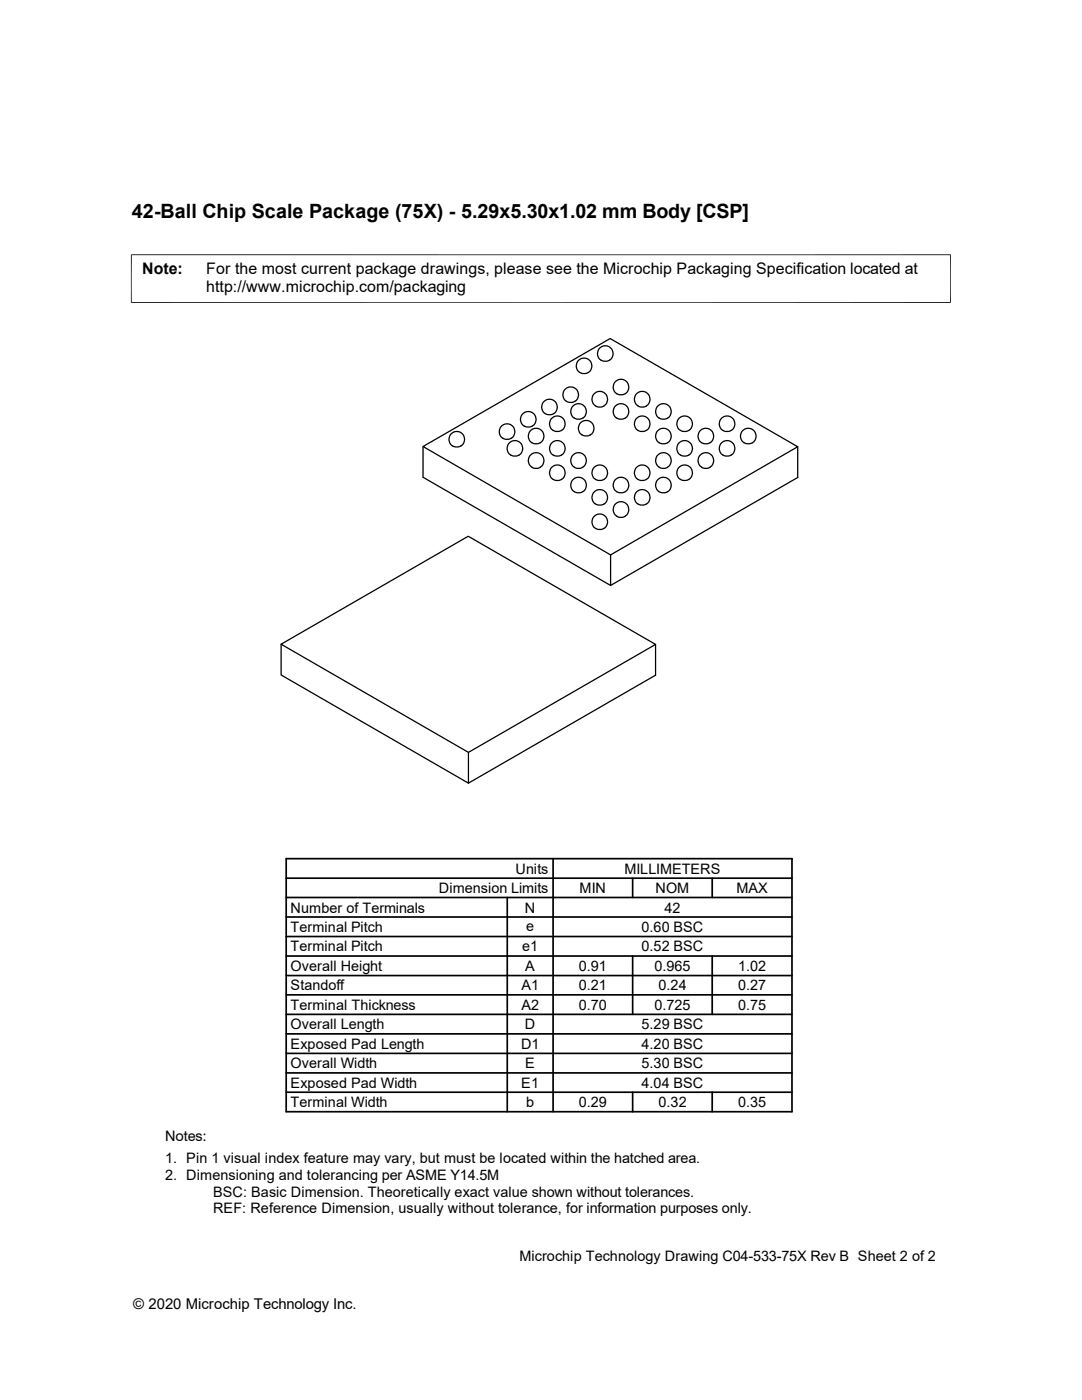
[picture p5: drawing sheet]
<svg xmlns="http://www.w3.org/2000/svg" width="216mm" height="279mm" viewBox="0 0 216 279" stroke-linecap="round" stroke-linejoin="round" font-family="sans-serif">
<defs><g id="words">
<text font-size="3.9" x="26.3" y="43.5">42-Ball Chip Scale Package (75X) - 5.29x5.30x1.02 mm Body [CSP]</text>
<g font-size="3.2">
<text x="28.4" y="54.6">Note:</text>
<text x="41.1" y="54.6">For the most current package drawings, please see the Microchip Packaging Specification located at</text>
<text x="41.1" y="58.3">http://www.microchip.com/packaging</text>
</g>
<text font-size="3" x="26.6" y="261.3">© 2020 Microchip Technology Inc.</text>
<g font-size="2.9">
<text x="87.5" y="178.2">Dimension Limits</text>
<text x="102.9" y="174.3">Units</text>
<text x="115.7" y="178.2">MIN</text>
<text x="124.6" y="174.3">MILLIMETERS</text>
<text x="130.8" y="178.2">NOM</text>
<text x="146.9" y="178.2">MAX</text>
<text x="58" y="182.1">Number of Terminals</text>
<text x="58" y="186">Terminal Pitch</text>
<text x="104.7" y="182.1">N</text>
<text x="105" y="185.7">e</text>
<text x="128" y="186">0.60 BSC</text>
<text x="132.6" y="182.1">42</text>
<text x="58" y="189.9">Terminal Pitch</text>
<text x="104.2" y="189.9">e1</text>
<text x="128" y="189.9">0.52 BSC</text>
<text x="58" y="193.8">Overall Height</text>
<text x="58" y="197.7">Standoff</text>
<text x="104.1" y="197.7">A1</text>
<text x="104.8" y="193.8">A</text>
<text x="115.5" y="193.8">0.91</text>
<text x="115.5" y="197.7">0.21</text>
<text x="130.6" y="193.8">0.965</text>
<text x="131.4" y="197.7">0.24</text>
<text x="147.3" y="193.8">1.02</text>
<text x="147.3" y="197.7">0.27</text>
<text x="58" y="201.5">Terminal Thickness</text>
<text x="104.1" y="201.5">A2</text>
<text x="115.5" y="201.5">0.70</text>
<text x="130.6" y="201.5">0.725</text>
<text x="147.3" y="201.5">0.75</text>
<text x="58" y="205.4">Overall Length</text>
<text x="58" y="209.3">Exposed Pad Length</text>
<text x="104" y="209.3">D1</text>
<text x="104.7" y="205.4">D</text>
<text x="128" y="205.4">5.29 BSC</text>
<text x="128" y="209.3">4.20 BSC</text>
<text x="58" y="213.2">Overall Width</text>
<text x="104.8" y="213.2">E</text>
<text x="128" y="213.2">5.30 BSC</text>
<text x="58" y="221">Terminal Width</text>
<text x="58" y="217.1">Exposed Pad Width</text>
<text x="104" y="217.1">E1</text>
<text x="105" y="220.9">b</text>
<text x="115.5" y="221">0.29</text>
<text x="128" y="217.1">4.04 BSC</text>
<text x="131.4" y="221">0.32</text>
<text x="147.3" y="221">0.35</text>
<text x="32.9" y="227.6">Notes:</text>
<text x="32.9" y="232.2">1. Pin 1 visual index feature may vary, but must be located within the hatched area.</text>
<text x="32.9" y="235.5">2. Dimensioning and tolerancing per ASME Y14.5M</text>
<text x="42.5" y="238.8">BSC: Basic Dimension. Theoretically exact value shown without tolerances.</text>
<text x="42.5" y="242.1">REF: Reference Dimension, usually without tolerance, for information purposes only.</text>
<text x="103.6" y="251.6">Microchip Technology Drawing C04-533-75X Rev B Sheet 2 of 2</text>
</g>
</g></defs>
<g fill="none" stroke="#000" stroke-width=".25">
<path d="M84.4 89.1l37.4-21.5 37.4 21.6-37.4 21.5zM84.4 89.1v6.2l37.4 21.5 37.4-21.5v-6.1M106.1 93.3a1.8 1.8 0 0 0 1.7 0M106.1 93.2a1.56 1.56 0 0 1-.3-2.3 1.56 1.56 0 0 1 2.4 0 1.56 1.56 0 0 1-.4 2.3M114.6 93.3a1.8 1.8 0 0 0 1.7 0M114.6 93.2a1.56 1.56 0 0 1-.3-2.3 1.56 1.56 0 0 1 2.3 0 1.56 1.56 0 0 1-.3 2.3M118.8 81a1.8 1.8 0 0 0 1.7 0M118.8 81a1.56 1.56 0 0 1-.3-2.4 1.56 1.56 0 0 1 2.4 0 1.56 1.56 0 0 1-.4 2.4M127.3 81a1.8 1.8 0 0 0 1.7 0M127.3 81a1.56 1.56 0 0 1-.3-2.4 1.56 1.56 0 0 1 2.3 0 1.56 1.56 0 0 1-.3 2.4M131.5 93.3a1.8 1.8 0 0 0 1.7 0M131.5 93.2a1.56 1.56 0 0 1-.3-2.3 1.56 1.56 0 0 1 2.4 0 1.56 1.56 0 0 1-.4 2.3"/>
<path d="M140 93.3a1.8 1.8 0 0 0 1.7 0M140 93.2a1.56 1.56 0 0 1-.3-2.3 1.56 1.56 0 0 1 2.3 0 1.56 1.56 0 0 1-.3 2.3M121.8 110.7v6.1M123.1 103a1.8 1.8 0 0 0 1.7 0M123.1 103a1.56 1.56 0 0 1-.4-2.3 1.56 1.56 0 0 1 2.4 0 1.56 1.56 0 0 1-.3 2.3M56.1 128.6l37.3-21.6 37.4 21.6-37.3 21.6zM56.1 128.6v6.1l37.4 21.6 37.3-21.6v-6.1M93.5 150.2v6.1"/>
<circle cx="113.9" cy="78.8" r="1.57"/>
<circle cx="116.6" cy="73" r="1.57"/>
<circle cx="120.8" cy="70.6" r="1.57"/>
<circle cx="123.9" cy="77.3" r="1.57"/>
<circle cx="91.2" cy="87.7" r="1.57"/>
<circle cx="101.2" cy="86.1" r="1.57"/>
<circle cx="102.8" cy="89.5" r="1.57"/>
<circle cx="105.4" cy="83.7" r="1.57"/>
<circle cx="107" cy="87" r="1.57"/>
<circle cx="109.7" cy="81.2" r="1.57"/>
<circle cx="111.2" cy="84.6" r="1.57"/>
<circle cx="111.2" cy="89.5" r="1.57"/>
<circle cx="111.2" cy="94.4" r="1.57"/>
<circle cx="115.5" cy="96.8" r="1.57"/>
<circle cx="115.5" cy="82.1" r="1.57"/>
<circle cx="117" cy="85.5" r="1.57"/>
<circle cx="119.7" cy="99.3" r="1.57"/>
<circle cx="119.7" cy="94.4" r="1.57"/>
<circle cx="123.9" cy="96.8" r="1.57"/>
<circle cx="123.9" cy="82.1" r="1.57"/>
<circle cx="128.2" cy="84.6" r="1.57"/>
<circle cx="128.2" cy="99.3" r="1.57"/>
<circle cx="128.2" cy="94.4" r="1.57"/>
<circle cx="132.4" cy="87" r="1.57"/>
<circle cx="132.4" cy="96.8" r="1.57"/>
<circle cx="132.4" cy="82.1" r="1.57"/>
<circle cx="136.6" cy="84.6" r="1.57"/>
<circle cx="136.6" cy="89.5" r="1.57"/>
<circle cx="136.6" cy="94.4" r="1.57"/>
<circle cx="140.9" cy="87" r="1.57"/>
<circle cx="145.1" cy="84.6" r="1.57"/>
<circle cx="145.1" cy="89.5" r="1.57"/>
<circle cx="149.3" cy="87" r="1.57"/>
<circle cx="119.7" cy="104.1" r="1.57"/>
</g>
<path d="M26.1 50.8h163.6M26.2 50.8v9.7M189.7 50.8v9.7M26.1 60.4h163.6" fill="none" stroke="#000" stroke-width=".2"/>
<g fill="none" stroke="#000" stroke-width=".34">
<path d="M57.1 171.4h100.9v50.5h-100.9zM57.1 179.1h100.9M57.1 175.3h100.9M101.2 179.1v42.8M110.4 171.4v50.5M126.2 175.3v3.8M142.1 175.3v3.8M57.1 194.7h100.9M57.1 186.9h100.9M57.1 183h100.9M57.1 198.5h100.9M57.1 190.8h100.9"/>
<path d="M126.2 190.8v11.6M142.1 190.8v11.6M57.1 206.3h100.9M57.1 202.4h100.9M57.1 214.1h100.9M57.1 210.2h100.9M57.1 218h100.9M126.2 218v3.9M142.1 218v3.9"/>
</g>
<use href="#words"/>
</svg>
